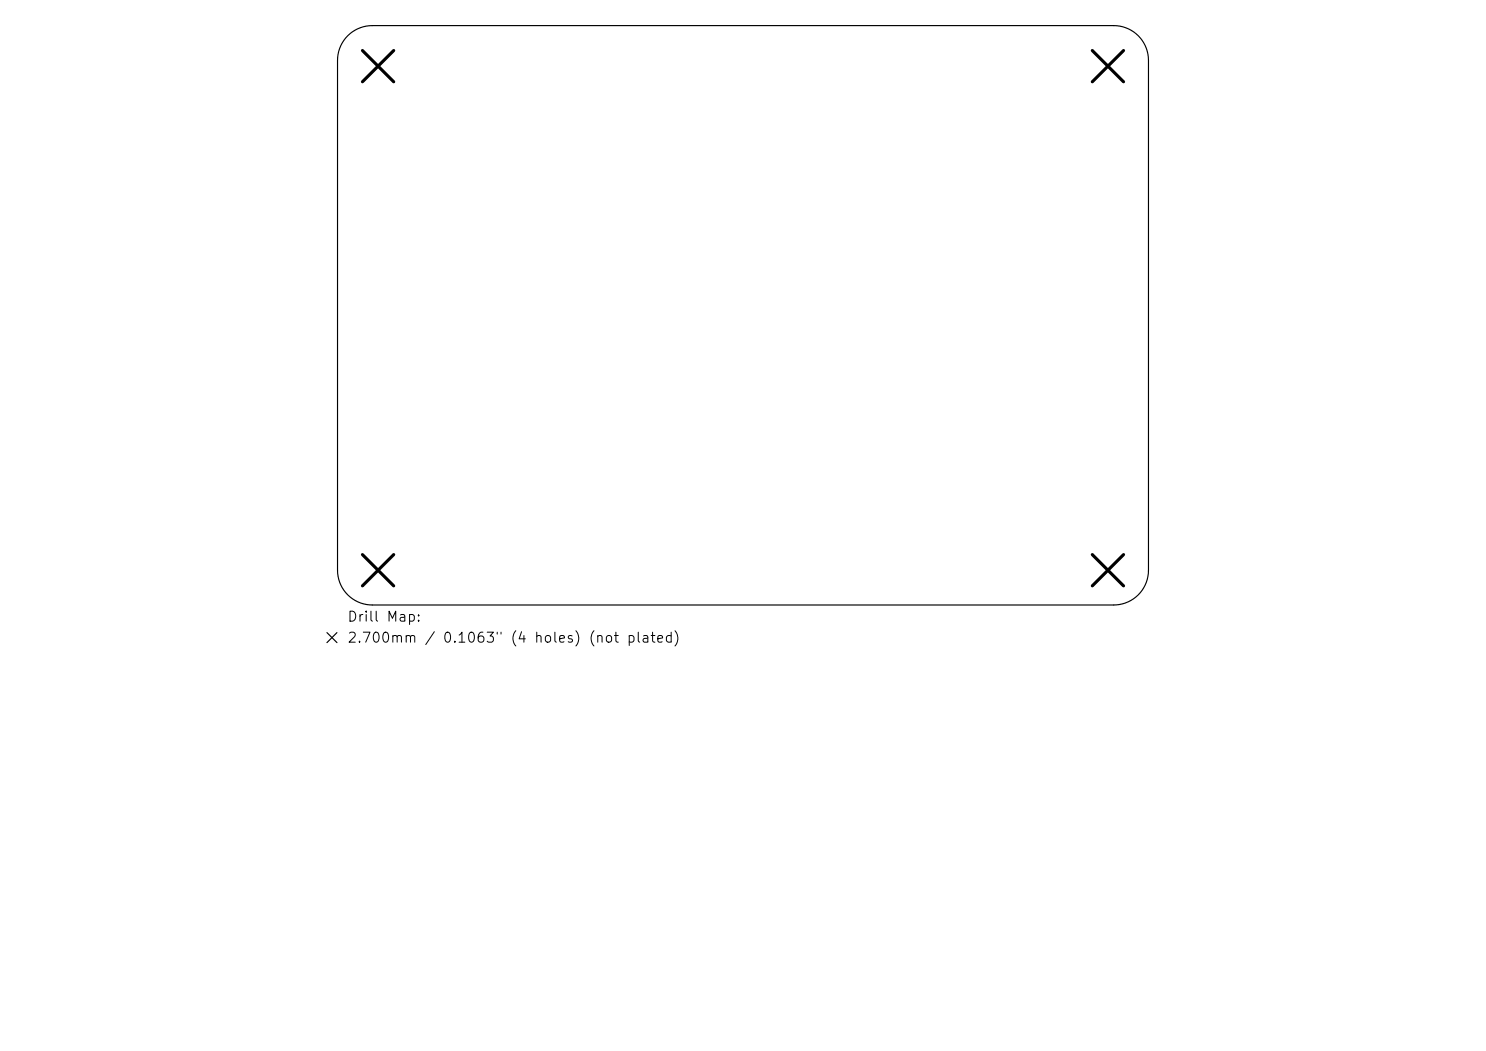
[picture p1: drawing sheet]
<svg xmlns="http://www.w3.org/2000/svg" width="297mm" height="210mm" viewBox="0 0 297 210" stroke-linecap="round" stroke-linejoin="round" font-family="sans-serif">
<defs><g id="words">
<g font-size="2">
<text x="69.3" y="124.7">Drill Map:</text>
<text x="69.3" y="128.9">2.700mm / 0.1063&quot; (4 holes) (not plated)</text>
</g>
</g></defs>
<path d="M69.5 7.2a6.9 6.9 0 0 1 4.9-2.1h148.2a6.9 6.9 0 0 1 6.9 7v101.8a6.9 6.9 0 0 1-6.9 7h-148.2a6.9 6.9 0 0 1-6.9-7v-101.8a6.9 6.9 0 0 1 2-4.9zM65.3 126.4l2 2M67.3 126.4l-2 2" fill="none" stroke="#000" stroke-width=".23"/>
<path d="M72.4 10.1l6.3 6.2M78.7 10.1l-6.3 6.2M218.3 10.1l6.3 6.2M224.6 10.1l-6.3 6.2M72.4 110.8l6.3 6.3M78.7 110.8l-6.3 6.3M218.3 110.8l6.3 6.3M224.6 110.8l-6.3 6.3" fill="none" stroke="#000" stroke-width=".63"/>
<use href="#words"/>
</svg>
